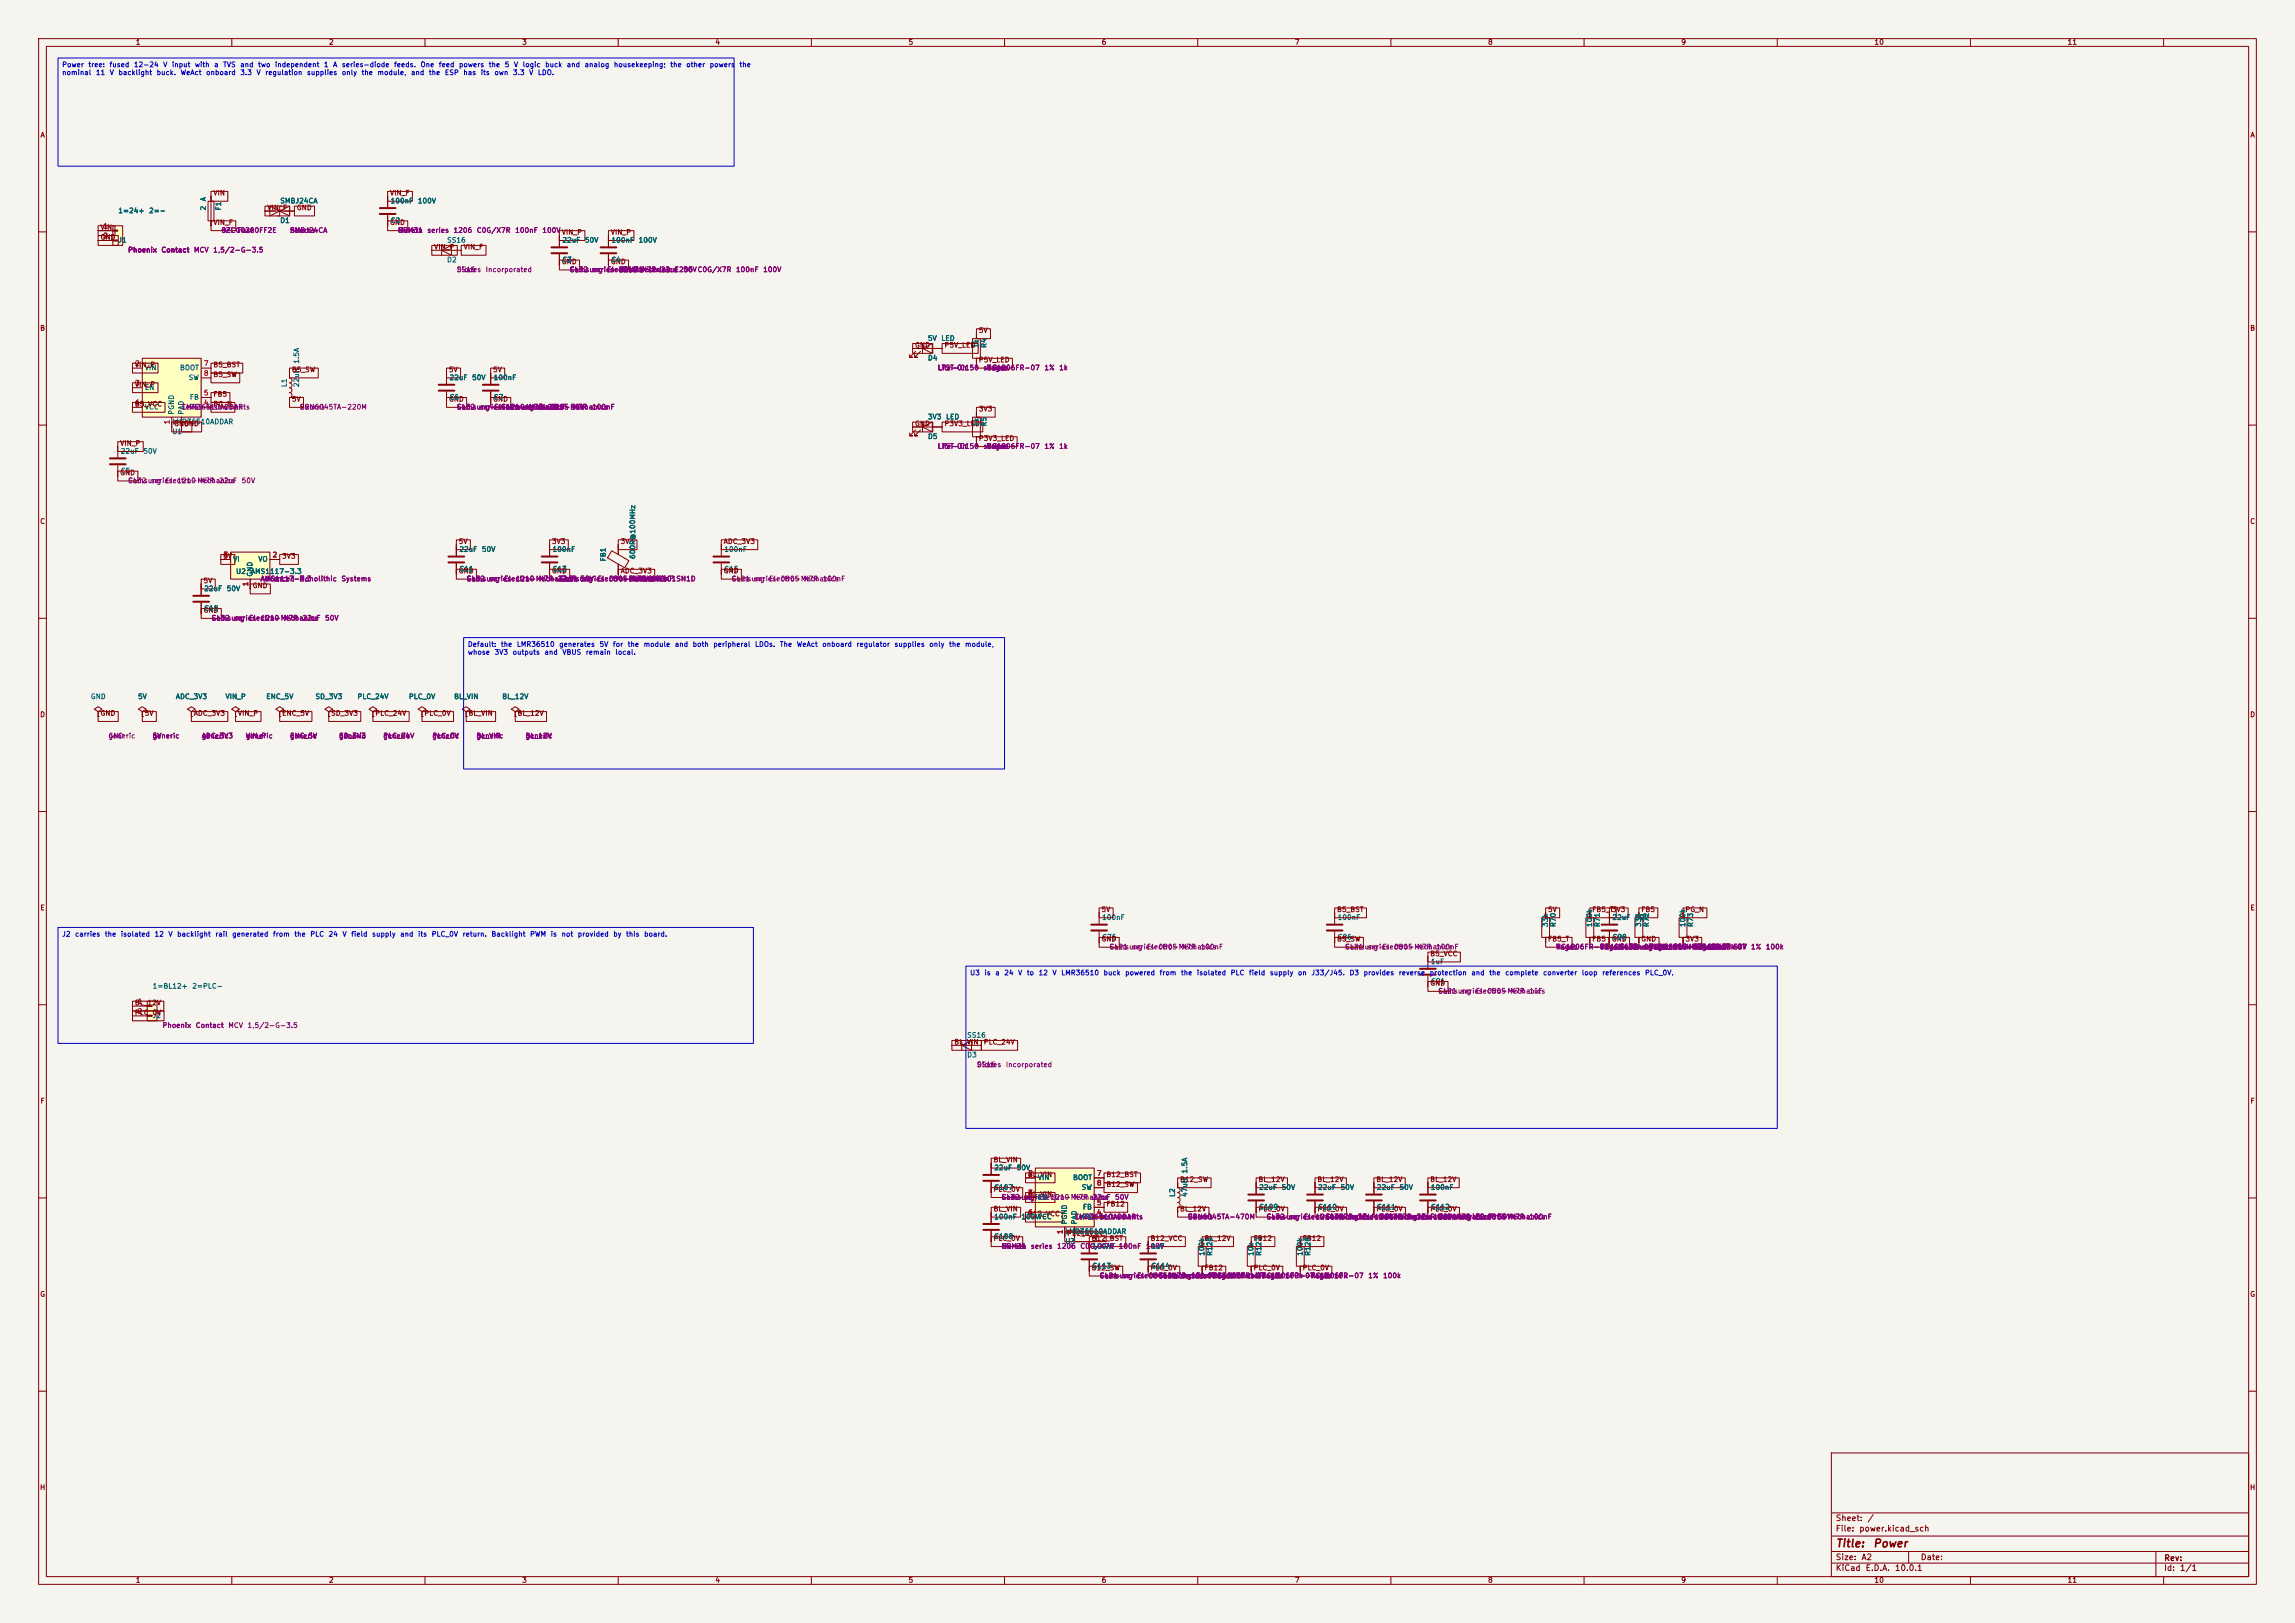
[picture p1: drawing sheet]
<svg xmlns="http://www.w3.org/2000/svg" width="594mm" height="420mm" viewBox="0 0 594 420" stroke-linecap="round" stroke-linejoin="round" font-family="sans-serif">
<defs><g id="words">
<g font-size="2" fill="#840000">
<text x="475" y="400.9">Title:</text>
<text x="484.7" y="400.9">Power</text>
</g>
<g font-size="1.5" fill="#840000">
<text x="475" y="394">Sheet:</text>
<text x="483.2" y="394">/</text>
<text x="475" y="396.7">File:</text>
<text x="481.1" y="396.7">power.kicad_sch</text>
<text x="475" y="406.9">KiCad</text>
<text x="475" y="404.1">Size:</text>
<text x="481.7" y="404.1">A2</text>
<text x="482.7" y="406.9">E.D.A.</text>
<text x="490.3" y="406.9">10.0.1</text>
<text x="497" y="404.1">Date:</text>
<text x="560" y="404.3">Rev:</text>
<text x="560" y="406.9">Id:</text>
<text x="564.1" y="406.9">1/1</text>
</g>
<g font-size="1.3" fill="#840000">
<text x="35" y="11.9">1</text>
<text x="85" y="11.9">2</text>
<text x="135" y="11.9">3</text>
<text x="185" y="11.9">4</text>
<text x="235" y="11.9">5</text>
<text x="285" y="11.9">6</text>
<text x="335" y="11.9">7</text>
<text x="385" y="11.9">8</text>
<text x="435" y="11.9">9</text>
<text x="485" y="11.9">10</text>
<text x="535" y="11.9">11</text>
<text x="10.3" y="35.9">A</text>
<text x="582.3" y="35.9">A</text>
<text x="55.1" y="50.9">VIN</text>
<text x="100.8" y="50.9">VIN_F</text>
<text x="25.9" y="59.8">VIN</text>
<text x="55.1" y="58.5">VIN_F</text>
<text x="69.1" y="54.7">VIN_F</text>
<text x="76.7" y="54.7">GND</text>
<text x="100.8" y="58.5">GND</text>
<text x="25.9" y="62.3">GND</text>
<text x="112.2" y="64.9">VIN_P</text>
<text x="119.9" y="64.9">VIN_F</text>
<text x="145.3" y="61.1">VIN_P</text>
<text x="158" y="61.1">VIN_P</text>
<text x="145.3" y="68.7">GND</text>
<text x="158" y="68.7">GND</text>
<text x="10.3" y="85.9">B</text>
<text x="253.2" y="86.5">5V</text>
<text x="582.3" y="85.9">B</text>
<text x="34.8" y="95.3">VIN_P</text>
<text x="55.1" y="95.3">B5_BST</text>
<text x="236.7" y="90.3">GND</text>
<text x="244.3" y="90.3">P5V_LED</text>
<text x="253.2" y="94.1">P5V_LED</text>
<text x="34.8" y="100.4">VIN_P</text>
<text x="55.1" y="97.9">B5_SW</text>
<text x="75.4" y="96.6">B5_SW</text>
<text x="116" y="96.6">5V</text>
<text x="127.5" y="96.6">5V</text>
<text x="34.8" y="105.5">B5_VCC</text>
<text x="55.1" y="105.5">PG_N</text>
<text x="55.1" y="103">FB5</text>
<text x="75.4" y="104.2">5V</text>
<text x="116" y="104.2">GND</text>
<text x="127.5" y="104.2">GND</text>
<text x="253.2" y="106.8">3V3</text>
<text x="44.9" y="110.6">GND</text>
<text x="47.5" y="110.6">GND</text>
<text x="236.7" y="110.6">GND</text>
<text x="244.3" y="110.6">P3V3_LED</text>
<text x="31" y="115.7">VIN_P</text>
<text x="253.2" y="114.4">P3V3_LED</text>
<text x="31" y="123.3">GND</text>
<text x="10.3" y="135.9">C</text>
<text x="582.3" y="135.9">C</text>
<text x="118.6" y="141.1">5V</text>
<text x="142.7" y="141.1">3V3</text>
<text x="160.5" y="141.1">3V3</text>
<text x="187.2" y="141.1">ADC_3V3</text>
<text x="57.6" y="144.9">5V</text>
<text x="72.9" y="144.9">3V3</text>
<text x="118.6" y="148.7">GND</text>
<text x="142.7" y="148.7">GND</text>
<text x="160.5" y="148.7">ADC_3V3</text>
<text x="187.2" y="148.7">GND</text>
<text x="52.5" y="151.2">5V</text>
<text x="65.2" y="152.5">GND</text>
<text x="52.5" y="158.8">GND</text>
<text x="10.3" y="185.9">D</text>
<text x="25.9" y="185.5">GND</text>
<text x="37.3" y="185.5">5V</text>
<text x="50" y="185.5">ADC_3V3</text>
<text x="61.4" y="185.5">VIN_P</text>
<text x="72.9" y="185.5">ENC_5V</text>
<text x="85.6" y="185.5">SD_3V3</text>
<text x="97" y="185.5">PLC_24V</text>
<text x="109.7" y="185.5">PLC_0V</text>
<text x="121.1" y="185.5">BL_VIN</text>
<text x="133.8" y="185.5">BL_12V</text>
<text x="582.3" y="185.9">D</text>
<text x="10.3" y="235.9">E</text>
<text x="285" y="236.3">5V</text>
<text x="345.9" y="236.3">B5_BST</text>
<text x="400.5" y="236.3">5V</text>
<text x="412" y="236.3">FB5_T</text>
<text x="417" y="236.3">3V3</text>
<text x="424.7" y="236.3">FB5</text>
<text x="436.1" y="236.3">PG_N</text>
<text x="582.3" y="235.9">E</text>
<text x="285" y="243.9">GND</text>
<text x="345.9" y="243.9">B5_SW</text>
<text x="400.5" y="243.9">FB5_T</text>
<text x="412" y="243.9">FB5</text>
<text x="417" y="243.9">GND</text>
<text x="424.7" y="243.9">GND</text>
<text x="436.1" y="243.9">3V3</text>
<text x="370" y="247.7">B5_VCC</text>
<text x="370" y="255.4">GND</text>
<text x="34.8" y="263">PLC_0V</text>
<text x="34.8" y="260.4">BL_12V</text>
<text x="246.9" y="270.6">BL_VIN</text>
<text x="254.5" y="270.6">PLC_24V</text>
<text x="10.3" y="285.9">F</text>
<text x="582.3" y="285.9">F</text>
<text x="257" y="301.1">BL_VIN</text>
<text x="265.9" y="304.9">BL_VIN</text>
<text x="286.2" y="304.9">B12_BST</text>
<text x="257" y="308.7">PLC_0V</text>
<text x="265.9" y="310">BL_VIN</text>
<text x="286.2" y="307.4">B12_SW</text>
<text x="305.3" y="306.2">B12_SW</text>
<text x="325.6" y="306.2">BL_12V</text>
<text x="340.8" y="306.2">BL_12V</text>
<text x="356.1" y="306.2">BL_12V</text>
<text x="370" y="306.2">BL_12V</text>
<text x="257" y="313.8">BL_VIN</text>
<text x="265.9" y="315.1">B12_VCC</text>
<text x="286.2" y="312.5">FB12</text>
<text x="305.3" y="313.8">BL_12V</text>
<text x="325.6" y="313.8">PLC_0V</text>
<text x="340.8" y="313.8">PLC_0V</text>
<text x="356.1" y="313.8">PLC_0V</text>
<text x="370" y="313.8">PLC_0V</text>
<text x="257" y="321.4">PLC_0V</text>
<text x="276.1" y="320.1">PLC_0V</text>
<text x="282.4" y="321.4">B12_BST</text>
<text x="297.7" y="321.4">B12_VCC</text>
<text x="311.6" y="321.4">BL_12V</text>
<text x="324.3" y="321.4">FB12</text>
<text x="337" y="321.4">FB12</text>
<text x="282.4" y="329">B12_SW</text>
<text x="297.7" y="329">PLC_0V</text>
<text x="311.6" y="329">FB12</text>
<text x="324.3" y="329">PLC_0V</text>
<text x="337" y="329">PLC_0V</text>
<text x="10.3" y="335.9">G</text>
<text x="582.3" y="335.9">G</text>
<text x="10.2" y="385.9">H</text>
<text x="582.2" y="385.9">H</text>
<text x="35" y="409.9">1</text>
<text x="85" y="409.9">2</text>
<text x="135" y="409.9">3</text>
<text x="185" y="409.9">4</text>
<text x="235" y="409.9">5</text>
<text x="285" y="409.9">6</text>
<text x="335" y="409.9">7</text>
<text x="385" y="409.9">8</text>
<text x="435" y="409.9">9</text>
<text x="485" y="409.9">10</text>
<text x="535" y="409.9">11</text>
</g>
<g font-size="1.3" fill="#0000c2">
<text x="16" y="17.7">Power</text>
<text x="22.7" y="17.7">tree:</text>
<text x="28.2" y="17.7">fused</text>
<text x="34.5" y="17.7">12-24</text>
<text x="42.1" y="17.7">V</text>
<text x="44.4" y="17.7">input</text>
<text x="50.3" y="17.7">with</text>
<text x="55.3" y="17.7">a</text>
<text x="57.6" y="17.7">TVS</text>
<text x="62" y="17.7">and</text>
<text x="66.7" y="17.7">two</text>
<text x="71" y="17.7">independent</text>
<text x="83.7" y="17.7">1</text>
<text x="86.1" y="17.7">A</text>
<text x="88.3" y="17.7">series-diode</text>
<text x="101.9" y="17.7">feeds.</text>
<text x="108.7" y="17.7">One</text>
<text x="113.4" y="17.7">feed</text>
<text x="118.7" y="17.7">powers</text>
<text x="126.4" y="17.7">the</text>
<text x="130.5" y="17.7">5</text>
<text x="132.9" y="17.7">V</text>
<text x="135.1" y="17.7">logic</text>
<text x="141" y="17.7">buck</text>
<text x="146.6" y="17.7">and</text>
<text x="151.2" y="17.7">analog</text>
<text x="158.8" y="17.7">housekeeping;</text>
<text x="173.4" y="17.7">the</text>
<text x="177.5" y="17.7">other</text>
<text x="183.6" y="17.7">powers</text>
<text x="191.3" y="17.7">the</text>
<text x="16" y="19.7">nominal</text>
<text x="24.7" y="19.7">11</text>
<text x="28.3" y="19.7">V</text>
<text x="30.5" y="19.7">backlight</text>
<text x="40.4" y="19.7">buck.</text>
<text x="46.6" y="19.7">WeAct</text>
<text x="53.2" y="19.7">onboard</text>
<text x="62.1" y="19.7">3.3</text>
<text x="66.3" y="19.7">V</text>
<text x="68.5" y="19.7">regulation</text>
<text x="79.3" y="19.7">supplies</text>
<text x="88.3" y="19.7">only</text>
<text x="93.4" y="19.7">the</text>
<text x="97.6" y="19.7">module,</text>
<text x="106.2" y="19.7">and</text>
<text x="110.9" y="19.7">the</text>
<text x="115" y="19.7">ESP</text>
<text x="119.8" y="19.7">has</text>
<text x="124.3" y="19.7">its</text>
<text x="127.8" y="19.7">own</text>
<text x="132.6" y="19.7">3.3</text>
<text x="136.8" y="19.7">V</text>
<text x="139.1" y="19.7">LDO.</text>
<text x="121" y="167.7">Default:</text>
<text x="129.5" y="167.7">the</text>
<text x="133.6" y="167.7">LMR36510</text>
<text x="144.6" y="167.7">generates</text>
<text x="155" y="167.7">5V</text>
<text x="158.5" y="167.7">for</text>
<text x="162.3" y="167.7">the</text>
<text x="166.5" y="167.7">module</text>
<text x="174.5" y="167.7">and</text>
<text x="179.1" y="167.7">both</text>
<text x="184.5" y="167.7">peripheral</text>
<text x="195.3" y="167.7">LDOs.</text>
<text x="201.7" y="167.7">The</text>
<text x="206.1" y="167.7">WeAct</text>
<text x="212.7" y="167.7">onboard</text>
<text x="221.5" y="167.7">regulator</text>
<text x="231.4" y="167.7">supplies</text>
<text x="240.4" y="167.7">only</text>
<text x="245.5" y="167.7">the</text>
<text x="249.6" y="167.7">module,</text>
<text x="121" y="169.7">whose</text>
<text x="127.9" y="169.7">3V3</text>
<text x="132.5" y="169.7">outputs</text>
<text x="140.8" y="169.7">and</text>
<text x="145.4" y="169.7">VBUS</text>
<text x="151.5" y="169.7">remain</text>
<text x="159.1" y="169.7">local.</text>
<text x="16" y="242.7">J2</text>
<text x="19.3" y="242.7">carries</text>
<text x="27" y="242.7">the</text>
<text x="31.1" y="242.7">isolated</text>
<text x="39.9" y="242.7">12</text>
<text x="43.5" y="242.7">V</text>
<text x="45.7" y="242.7">backlight</text>
<text x="55.6" y="242.7">rail</text>
<text x="60" y="242.7">generated</text>
<text x="70.5" y="242.7">from</text>
<text x="76" y="242.7">the</text>
<text x="80.2" y="242.7">PLC</text>
<text x="84.9" y="242.7">24</text>
<text x="88.5" y="242.7">V</text>
<text x="90.8" y="242.7">field</text>
<text x="96.2" y="242.7">supply</text>
<text x="103.4" y="242.7">and</text>
<text x="108.1" y="242.7">its</text>
<text x="111.6" y="242.7">PLC_0V</text>
<text x="119.6" y="242.7">return.</text>
<text x="127.1" y="242.7">Backlight</text>
<text x="137.1" y="242.7">PWM</text>
<text x="142.4" y="242.7">is</text>
<text x="145.2" y="242.7">not</text>
<text x="149.4" y="242.7">provided</text>
<text x="158.6" y="242.7">by</text>
<text x="161.9" y="242.7">this</text>
<text x="166.6" y="242.7">board.</text>
<text x="251" y="252.7">U3</text>
<text x="254.7" y="252.7">is</text>
<text x="257.5" y="252.7">a</text>
<text x="259.8" y="252.7">24</text>
<text x="263.4" y="252.7">V</text>
<text x="265.6" y="252.7">to</text>
<text x="268.7" y="252.7">12</text>
<text x="272.3" y="252.7">V</text>
<text x="274.5" y="252.7">LMR36510</text>
<text x="285.5" y="252.7">buck</text>
<text x="291.1" y="252.7">powered</text>
<text x="300" y="252.7">from</text>
<text x="305.5" y="252.7">the</text>
<text x="309.7" y="252.7">isolated</text>
<text x="318.4" y="252.7">PLC</text>
<text x="323.1" y="252.7">field</text>
<text x="328.5" y="252.7">supply</text>
<text x="335.8" y="252.7">on</text>
<text x="339.3" y="252.7">J33/J45.</text>
<text x="349.2" y="252.7">D3</text>
<text x="352.8" y="252.7">provides</text>
<text x="361.9" y="252.7">reverse</text>
<text x="369.9" y="252.7">protection</text>
<text x="380.7" y="252.7">and</text>
<text x="385.3" y="252.7">the</text>
<text x="389.4" y="252.7">complete</text>
<text x="399.3" y="252.7">converter</text>
<text x="409.3" y="252.7">loop</text>
<text x="414.5" y="252.7">references</text>
<text x="425.6" y="252.7">PLC_0V.</text>
</g>
<g font-size="1.3" fill="#006464">
<text x="53.6" y="52.2" transform="rotate(-90 53.6 52.2)">A</text>
<text x="72.4" y="52.9">SMBJ24CA</text>
<text x="101" y="52.9">100nF</text>
<text x="108" y="52.9">100V</text>
<text x="30.5" y="55.5">1=24+</text>
<text x="38.4" y="55.5">2=-</text>
<text x="53.6" y="54.6" transform="rotate(-90 53.6 54.6)">2</text>
<text x="57.5" y="54.6" transform="rotate(-90 57.5 54.6)">F1</text>
<text x="72.4" y="58">D1</text>
<text x="101" y="58">C2</text>
<text x="30.5" y="63.1">J1</text>
<text x="115.6" y="63.1">SS16</text>
<text x="145.4" y="63.1">22uF</text>
<text x="151.3" y="63.1">50V</text>
<text x="158.1" y="63.1">100nF</text>
<text x="165.2" y="63.1">100V</text>
<text x="115.6" y="68.2">D2</text>
<text x="145.4" y="68.2">C3</text>
<text x="158.1" y="68.2">C4</text>
<text x="240" y="88.5">5V</text>
<text x="243.5" y="88.5">LED</text>
<text x="77.7" y="94.3" transform="rotate(-90 77.7 94.3)">1.5A</text>
<text x="240" y="93.6">D4</text>
<text x="253.6" y="90.2" transform="rotate(-90 253.6 90.2)">1k</text>
<text x="255.6" y="90.2" transform="rotate(-90 255.6 90.2)">R4</text>
<text x="37.3" y="96.1">VIN</text>
<text x="37.3" y="101.2">EN</text>
<text x="46.5" y="96.1">BOOT</text>
<text x="48.7" y="98.7">SW</text>
<text x="74.5" y="100.3" transform="rotate(-90 74.5 100.3)">L1</text>
<text x="77.7" y="100.3" transform="rotate(-90 77.7 100.3)">22uH</text>
<text x="116.2" y="98.7">22uF</text>
<text x="122" y="98.7">50V</text>
<text x="127.6" y="98.7">100nF</text>
<text x="37.3" y="106.3">VCC</text>
<text x="45.3" y="107.4" transform="rotate(-90 45.3 107.4)">PGND</text>
<text x="47.9" y="107.4" transform="rotate(-90 47.9 107.4)">PAD</text>
<text x="48.8" y="106.3">PG</text>
<text x="49" y="103.7">FB</text>
<text x="116.2" y="103.7">C6</text>
<text x="127.6" y="103.7">C7</text>
<text x="44.5" y="112.6">U1</text>
<text x="44.5" y="110.1">LMR36510ADDAR</text>
<text x="240" y="113.9">D5</text>
<text x="240" y="108.8">3V3</text>
<text x="244.7" y="108.8">LED</text>
<text x="253.6" y="110.5" transform="rotate(-90 253.6 110.5)">1k</text>
<text x="255.6" y="110.5" transform="rotate(-90 255.6 110.5)">R5</text>
<text x="31.1" y="117.7">22uF</text>
<text x="37" y="117.7">50V</text>
<text x="31.1" y="122.8">C5</text>
<text x="118.8" y="143.1">22uF</text>
<text x="124.6" y="143.1">50V</text>
<text x="142.9" y="143.1">100nF</text>
<text x="187.3" y="143.1">100nF</text>
<text x="60.2" y="145.6">VI</text>
<text x="61" y="148.8">U2</text>
<text x="64.8" y="148.8">AMS1117-3.3</text>
<text x="65.6" y="149.4" transform="rotate(-90 65.6 149.4)">GND</text>
<text x="66.7" y="145.6">VO</text>
<text x="118.8" y="148.2">C11</text>
<text x="142.9" y="148.2">C13</text>
<text x="157.1" y="145.4" transform="rotate(-90 157.1 145.4)">FB1</text>
<text x="164.7" y="144.8" transform="rotate(-90 164.7 144.8)">600R@100MHz</text>
<text x="187.3" y="148.2">C15</text>
<text x="52.7" y="153.3">22uF</text>
<text x="58.5" y="153.3">50V</text>
<text x="52.7" y="158.3">C10</text>
<text x="23.4" y="181.2">GND</text>
<text x="35.6" y="181.2">5V</text>
<text x="45.4" y="181.2">ADC_3V3</text>
<text x="58.2" y="181.2">VIN_P</text>
<text x="68.8" y="181.2">ENC_5V</text>
<text x="81.5" y="181.2">SD_3V3</text>
<text x="92.4" y="181.2">PLC_24V</text>
<text x="105.7" y="181.2">PLC_0V</text>
<text x="117.4" y="181.2">BL_VIN</text>
<text x="129.9" y="181.2">BL_12V</text>
<text x="285.1" y="238.4">100nF</text>
<text x="346.1" y="238.4">100nF</text>
<text x="417.2" y="238.4">22uF</text>
<text x="423" y="238.4">50V</text>
<text x="285.1" y="243.4">C76</text>
<text x="346.1" y="243.4">C86</text>
<text x="400.9" y="240" transform="rotate(-90 400.9 240)">33k</text>
<text x="402.9" y="240" transform="rotate(-90 402.9 240)">R70</text>
<text x="412.3" y="240" transform="rotate(-90 412.3 240)">100k</text>
<text x="414.4" y="240" transform="rotate(-90 414.4 240)">R71</text>
<text x="417.2" y="243.4">C90</text>
<text x="425" y="240" transform="rotate(-90 425 240)">33k</text>
<text x="427.1" y="240" transform="rotate(-90 427.1 240)">R72</text>
<text x="436.5" y="240" transform="rotate(-90 436.5 240)">100k</text>
<text x="438.5" y="240" transform="rotate(-90 438.5 240)">R73</text>
<text x="370.2" y="249.8">1uF</text>
<text x="39.4" y="256.1">1=BL12+</text>
<text x="49.6" y="256.1">2=PLC-</text>
<text x="370.2" y="254.9">C91</text>
<text x="39.4" y="263.8">J2</text>
<text x="250.2" y="268.8">SS16</text>
<text x="250.2" y="273.9">D3</text>
<text x="257.2" y="303.1">22uF</text>
<text x="263" y="303.1">50V</text>
<text x="268.5" y="305.7">VIN</text>
<text x="277.6" y="305.7">BOOT</text>
<text x="307.6" y="303.8" transform="rotate(-90 307.6 303.8)">1.5A</text>
<text x="257.2" y="308.2">C107</text>
<text x="268.5" y="310.7">EN 1210</text>
<text x="279.8" y="308.2">SW</text>
<text x="304.4" y="309.9" transform="rotate(-90 304.4 309.9)">L2</text>
<text x="307.6" y="309.9" transform="rotate(-90 307.6 309.9)">47uH</text>
<text x="325.8" y="308.2">22uF</text>
<text x="331.6" y="308.2">50V</text>
<text x="341" y="308.2">22uF</text>
<text x="346.8" y="308.2">50V</text>
<text x="356.2" y="308.2">22uF</text>
<text x="362.1" y="308.2">50V</text>
<text x="370.2" y="308.2">100nF</text>
<text x="257.2" y="315.8">100nF</text>
<text x="264.2" y="315.8">100V</text>
<text x="268.5" y="315.8">VCC</text>
<text x="276.5" y="317" transform="rotate(-90 276.5 317)">PGND</text>
<text x="279" y="317" transform="rotate(-90 279 317)">PAD</text>
<text x="280" y="315.8">PG</text>
<text x="280.1" y="313.3">FB</text>
<text x="325.8" y="313.3">C109</text>
<text x="341" y="313.3">C110</text>
<text x="356.2" y="313.3">C111</text>
<text x="370.2" y="313.3">C112</text>
<text x="257.2" y="320.9">C108</text>
<text x="275.6" y="322.2">U3</text>
<text x="275.6" y="319.6">LMR36510ADDAR</text>
<text x="282.6" y="323.4">100nF 100nF</text>
<text x="297.8" y="323.4">1uF</text>
<text x="282.6" y="328.5">C113</text>
<text x="297.8" y="328.5">C114</text>
<text x="312" y="325.1" transform="rotate(-90 312 325.1)">100k</text>
<text x="314" y="325.1" transform="rotate(-90 314 325.1)">R126</text>
<text x="324.7" y="325.1" transform="rotate(-90 324.7 325.1)">10k</text>
<text x="326.7" y="325.1" transform="rotate(-90 326.7 325.1)">R127</text>
<text x="337.4" y="325.1" transform="rotate(-90 337.4 325.1)">100k</text>
<text x="339.4" y="325.1" transform="rotate(-90 339.4 325.1)">R128</text>
</g>
<g font-size="1.3" fill="#a90000">
<text x="26.6" y="59.4">1</text>
<text x="26.6" y="62">2</text>
<text x="34.9" y="95">2</text>
<text x="52.6" y="95">7</text>
<text x="34.9" y="100.1">3</text>
<text x="52.6" y="97.5">8</text>
<text x="34.9" y="105.2">6</text>
<text x="52.6" y="105.2">4</text>
<text x="52.6" y="102.6">5</text>
<text x="44.2" y="109.9" transform="rotate(-90 44.2 109.9)">1</text>
<text x="46.7" y="109.9" transform="rotate(-90 46.7 109.9)">9</text>
<text x="57.7" y="144.5">3</text>
<text x="70.4" y="144.5">2</text>
<text x="64.5" y="151.8" transform="rotate(-90 64.5 151.8)">1</text>
<text x="35.5" y="260.1">1</text>
<text x="35.5" y="262.6">2</text>
<text x="266" y="304.5">2</text>
<text x="283.8" y="304.5">7</text>
<text x="266" y="309.6">3</text>
<text x="283.8" y="307.1">8</text>
<text x="266" y="314.7">6</text>
<text x="283.8" y="314.7">4</text>
<text x="283.8" y="312.2">5</text>
<text x="275.3" y="319.5" transform="rotate(-90 275.3 319.5)">1</text>
<text x="277.9" y="319.5" transform="rotate(-90 277.9 319.5)">9</text>
</g>
<g font-size="1.3" fill="#840084">
<text x="33" y="65.6">Phoenix</text>
<text x="41.6" y="65.6">Contact</text>
<text x="50.1" y="65.6">MCV</text>
<text x="55" y="65.6">1,5/2-G-3.5</text>
<text x="57.2" y="60.6">0ZCG0200FF2E</text>
<text x="57.2" y="60.6">Bel</text>
<text x="61.4" y="60.6">Fuse</text>
<text x="74.9" y="60.6">SMBJ24CA</text>
<text x="74.9" y="60.6">Bourns</text>
<text x="102.9" y="60.6">Murata</text>
<text x="102.9" y="60.6">GRM31</text>
<text x="110.5" y="60.6">series</text>
<text x="117.3" y="60.6">1206</text>
<text x="123.3" y="60.6">C0G/X7R</text>
<text x="133.2" y="60.6">100nF</text>
<text x="140.2" y="60.6">100V</text>
<text x="118.1" y="70.7">SS16</text>
<text x="118.1" y="70.7">Diodes</text>
<text x="125.6" y="70.7">Incorporated</text>
<text x="147.3" y="70.7">CL32</text>
<text x="147.3" y="70.7">Samsung</text>
<text x="153.2" y="70.7">series</text>
<text x="157" y="70.7">Electro-Mechanics</text>
<text x="160" y="70.7">1210</text>
<text x="160" y="70.7">Murata</text>
<text x="160" y="70.7">GRM31</text>
<text x="166" y="70.7">X7R</text>
<text x="167.6" y="70.7">series</text>
<text x="170.9" y="70.7">22uF</text>
<text x="174.4" y="70.7">1206</text>
<text x="176.7" y="70.7">50VC0G/X7R</text>
<text x="190.4" y="70.7">100nF</text>
<text x="197.4" y="70.7">100V</text>
<text x="242.6" y="96.1">LTST-C150</text>
<text x="242.6" y="96.1">Lite-On</text>
<text x="254.4" y="96.1">series</text>
<text x="255.3" y="96.1">RC1206FR-07</text>
<text x="255.3" y="96.1">Yageo</text>
<text x="270.2" y="96.1">1%</text>
<text x="274" y="96.1">1k</text>
<text x="47" y="106.3">Texas</text>
<text x="47" y="106.3">LMR36510ADDAR</text>
<text x="53.4" y="106.3">Instruments</text>
<text x="77.5" y="106.3">SRN6045TA-220M</text>
<text x="77.5" y="106.3">Bourns</text>
<text x="118.1" y="106.3">CL32</text>
<text x="118.1" y="106.3">Samsung</text>
<text x="124" y="106.3">seriesSamsung</text>
<text x="127.8" y="106.3">Electro-Mechanics</text>
<text x="129.5" y="106.3">CL21</text>
<text x="130.8" y="106.3">1210series 22uF</text>
<text x="136.8" y="106.3">X7R</text>
<text x="139.2" y="106.3">Electro-Mechanics</text>
<text x="142.2" y="106.3">0805 50V</text>
<text x="148.2" y="106.3">X7R</text>
<text x="153.1" y="106.3">100nF</text>
<text x="242.6" y="116.4">LTST-C150</text>
<text x="242.6" y="116.4">Lite-On</text>
<text x="254.4" y="116.4">series</text>
<text x="255.3" y="116.4">RC1206FR-07</text>
<text x="255.3" y="116.4">Yageo</text>
<text x="270.2" y="116.4">1%</text>
<text x="274" y="116.4">1k</text>
<text x="33" y="125.3">CL32</text>
<text x="33" y="125.3">Samsung</text>
<text x="38.9" y="125.3">series</text>
<text x="42.7" y="125.3">Electro-Mechanics</text>
<text x="45.7" y="125.3">1210</text>
<text x="51.7" y="125.3">X7R</text>
<text x="56.6" y="125.3">22uF</text>
<text x="62.4" y="125.3">50V</text>
<text x="67.3" y="150.7">AMS1117-3.3</text>
<text x="67.3" y="150.7">Advanced</text>
<text x="77.3" y="150.7">Monolithic</text>
<text x="88.2" y="150.7">Systems</text>
<text x="120.7" y="150.7">CL32</text>
<text x="120.7" y="150.7">Samsung</text>
<text x="126.5" y="150.7">series</text>
<text x="130.4" y="150.7">Electro-Mechanics</text>
<text x="133.3" y="150.7">1210</text>
<text x="139.4" y="150.7">X7R</text>
<text x="144.2" y="150.7">22uF</text>
<text x="144.8" y="150.7">Samsung</text>
<text x="144.8" y="150.7">CL21 50V Electro-Mechanics</text>
<text x="150.7" y="150.7">series</text>
<text x="157.5" y="150.7">0805BLM18KG601SN1D</text>
<text x="157.5" y="150.7">0805Murata</text>
<text x="162.6" y="150.7">BLM18KG601SN1D</text>
<text x="162.6" y="150.7">Murata</text>
<text x="163.5" y="150.7">X7R</text>
<text x="168.3" y="150.7">100nF</text>
<text x="189.2" y="150.7">Samsung</text>
<text x="189.2" y="150.7">CL21</text>
<text x="195.1" y="150.7">series</text>
<text x="198.9" y="150.7">Electro-Mechanics</text>
<text x="201.9" y="150.7">0805</text>
<text x="207.9" y="150.7">X7R</text>
<text x="212.8" y="150.7">100nF</text>
<text x="54.6" y="160.9">CL32</text>
<text x="54.6" y="160.9">Samsung</text>
<text x="60.5" y="160.9">series</text>
<text x="64.3" y="160.9">Electro-Mechanics</text>
<text x="67.3" y="160.9">1210</text>
<text x="73.3" y="160.9">X7R</text>
<text x="78.2" y="160.9">22uF</text>
<text x="84" y="160.9">50V</text>
<text x="27.9" y="191.4">GND</text>
<text x="27.9" y="191.4">generic</text>
<text x="39.4" y="191.4">5V</text>
<text x="39.4" y="191.4">generic</text>
<text x="52.1" y="191.4">ADC_3V3</text>
<text x="52.1" y="191.4">generic</text>
<text x="63.5" y="191.4">VIN_P</text>
<text x="63.5" y="191.4">generic</text>
<text x="74.9" y="191.4">ENC_5V</text>
<text x="74.9" y="191.4">generic</text>
<text x="87.6" y="191.4">SD_3V3</text>
<text x="87.6" y="191.4">generic</text>
<text x="99.1" y="191.4">PLC_24V</text>
<text x="99.1" y="191.4">generic</text>
<text x="111.8" y="191.4">PLC_0V</text>
<text x="111.8" y="191.4">generic</text>
<text x="123.2" y="191.4">BL_VIN</text>
<text x="123.2" y="191.4">generic</text>
<text x="135.9" y="191.4">BL_12V</text>
<text x="135.9" y="191.4">generic</text>
<text x="287" y="246">Samsung</text>
<text x="287" y="246">CL21</text>
<text x="292.9" y="246">series</text>
<text x="296.7" y="246">Electro-Mechanics</text>
<text x="299.7" y="246">0805</text>
<text x="305.7" y="246">X7R</text>
<text x="310.6" y="246">100nF</text>
<text x="348" y="246">Samsung</text>
<text x="348" y="246">CL21</text>
<text x="353.9" y="246">series</text>
<text x="357.7" y="246">Electro-Mechanics</text>
<text x="360.7" y="246">0805</text>
<text x="366.7" y="246">X7R</text>
<text x="371.5" y="246">100nF</text>
<text x="402.6" y="246">RC1206FR-07</text>
<text x="402.6" y="246">Yageo</text>
<text x="414" y="246">RC1206FR-07 Electro-Mechanics</text>
<text x="414" y="246">Yageo</text>
<text x="417.5" y="246">1%</text>
<text x="419.1" y="246">CL32</text>
<text x="419.1" y="246">Samsung</text>
<text x="421.3" y="246">33kseries</text>
<text x="426.7" y="246">RC1206FR-07</text>
<text x="426.7" y="246">Yageo100kX7R1%</text>
<text x="428.9" y="246">1%1210</text>
<text x="438.2" y="246">RC1206FR-07</text>
<text x="438.2" y="246">Yageo</text>
<text x="442.7" y="246">22uF</text>
<text x="445.5" y="246">33k</text>
<text x="448.5" y="246">50V 1%</text>
<text x="456.9" y="246">100k</text>
<text x="372.1" y="257.4">Samsung</text>
<text x="372.1" y="257.4">CL21</text>
<text x="378" y="257.4">series</text>
<text x="381.8" y="257.4">Electro-Mechanics</text>
<text x="384.8" y="257.4">0805</text>
<text x="390.8" y="257.4">X7R</text>
<text x="395.7" y="257.4">1uF</text>
<text x="41.9" y="266.3">Phoenix</text>
<text x="50.5" y="266.3">Contact</text>
<text x="59" y="266.3">MCV</text>
<text x="63.9" y="266.3">1,5/2-G-3.5</text>
<text x="252.7" y="276.5">SS16</text>
<text x="252.7" y="276.5">Diodes</text>
<text x="260.2" y="276.5">Incorporated</text>
<text x="259.1" y="310.7">CL32</text>
<text x="259.1" y="310.7">Samsung</text>
<text x="265" y="310.7">series</text>
<text x="268.8" y="310.7">Electro-Mechanics</text>
<text x="277.8" y="310.7">X7R</text>
<text x="282.6" y="310.7">22uF</text>
<text x="288.5" y="310.7">50V</text>
<text x="278.1" y="315.8">Texas</text>
<text x="278.1" y="315.8">LMR36510ADDAR</text>
<text x="284.6" y="315.8">Instruments</text>
<text x="307.3" y="315.8">SRN6045TA-470M</text>
<text x="307.3" y="315.8">Bourns</text>
<text x="327.7" y="315.8">CL32</text>
<text x="327.7" y="315.8">Samsung</text>
<text x="333.6" y="315.8">series</text>
<text x="337.4" y="315.8">Electro-Mechanics1210</text>
<text x="340.4" y="315.8">1210</text>
<text x="342.9" y="315.8">CL32</text>
<text x="342.9" y="315.8">Samsung22uF</text>
<text x="346.4" y="315.8">X7R</text>
<text x="348.8" y="315.8">series</text>
<text x="352.6" y="315.8">Electro-Mechanics1210</text>
<text x="357" y="315.8">50V X7R</text>
<text x="358.1" y="315.8">CL32</text>
<text x="358.1" y="315.8">Samsung22uF Samsung 22uF</text>
<text x="364" y="315.8">series</text>
<text x="367.8" y="315.8">Electro-Mechanics</text>
<text x="372.1" y="315.8">CL21X7R</text>
<text x="372.3" y="315.8">50V</text>
<text x="378" y="315.8">series</text>
<text x="381.8" y="315.8">Electro-Mechanics</text>
<text x="384.8" y="315.8">0805</text>
<text x="387.5" y="315.8">50VX7R</text>
<text x="395.7" y="315.8">100nF</text>
<text x="259.1" y="323.4">Murata</text>
<text x="259.1" y="323.4">GRM31</text>
<text x="266.7" y="323.4">series</text>
<text x="273.5" y="323.4">1206</text>
<text x="279.5" y="323.4">C0G/X7R</text>
<text x="296.5" y="323.4">100V</text>
<text x="284.5" y="331.1">Samsung</text>
<text x="284.5" y="331.1">CL21</text>
<text x="290.4" y="331.1">series</text>
<text x="294.2" y="331.1">Electro-Mechanics0805</text>
<text x="297.2" y="331.1">0805</text>
<text x="299.7" y="331.1">Samsung100nFRC1206FR-07</text>
<text x="299.7" y="331.1">CL21</text>
<text x="303.2" y="331.1">X7R</text>
<text x="305.6" y="331.1">series</text>
<text x="309.4" y="331.1">Electro-Mechanics</text>
<text x="313.7" y="331.1">Yageo</text>
<text x="318.4" y="331.1">X7R</text>
<text x="323.3" y="331.1">1uFRC1206FR-07</text>
<text x="323.3" y="331.1">1uFYageo100k</text>
<text x="326.4" y="331.1">RC1206FR-07</text>
<text x="326.4" y="331.1">Yageo100k</text>
<text x="328.6" y="331.1">1%</text>
<text x="339.1" y="331.1">RC1206FR-07</text>
<text x="339.1" y="331.1">Yageo10k</text>
<text x="341.3" y="331.1">1%</text>
<text x="354" y="331.1">1%</text>
<text x="357.8" y="331.1">100k</text>
</g>
</g></defs>
<path d="M0 0h594v420h-594z" fill="#f5f4ef" stroke="#f5f4ef" stroke-width=".26"/>
<g fill="none" stroke="#840000" stroke-width=".26">
<path d="M10 10h574v400h-574zM12 12h570v396h-570zM60 10v2M110 10v2M160 10v2M210 10v2M260 10v2M310 10v2M360 10v2M410 10v2M460 10v2M510 10v2"/>
<path d="M560 10v2M10 60h2M582 60h2M10 110h2M582 110h2M10 160h2M582 160h2M49.5 184.2l1-.7-1-.6-1 .6 1 .7v1.2M49.5 185.4h.1M10 210h2M582 210h2M10 260h2"/>
<path d="M582 260h2M10 310h2M256.5 301v2.8M256.5 305.8v2.8M355.6 306.1v2.8M355.6 310.9v2.8M582 310h2M10 360h2M474 376h108v32h-108zM582 360h2M474 397.5h108M474 391.5h108"/>
<path d="M60 408v2M110 408v2M160 408v2M210 408v2M260 408v2M310 408v2M360 408v2M410 408v2M460 408v2M474 404.5h108M474 401.5h108M494 401.5v3"/>
<path d="M510 408v2M558 401.5v6.5M560 408v2"/>
</g>
<path d="M254.5 304h4.1M254.5 305.6h4.1M353.6 309.1h4M353.6 310.6h4" fill="none" stroke="#840000" stroke-width=".51"/>
<path d="M268 302.3h15.2v15.2h-15.2z" fill="#ffffc2"/>
<g fill="none" stroke="#840000" stroke-width=".26">
<path d="M52.1 151.1v2.8M52.1 156v2.8M109.2 184.2l1-.7-1-.6-1 .6 1 .7v1.2M109.2 185.4h.1M256.5 313.7v2.8M256.5 318.5v2.8M265.4 304.8h2.6M265.4 309.9h2.6M265.4 315h2.6M268 302.3h15.2v15.2h-15.2zM275.6 317.5v2.5M278.1 317.5v2.5"/>
<path d="M283.2 304.8h2.5M283.2 315h2.5M283.2 312.4h2.5M283.2 307.3h2.5M325.1 306.1v2.8M325.1 310.9v2.8M322.8 322.6h2.1v5.1h-2.1zM323.8 321.3v1.3M323.8 327.7v1.2M335.5 322.6h2.1v5.1h-2.1zM336.5 321.3v1.3M336.5 327.7v1.2"/>
</g>
<path d="M50 154.2h4.1M50 155.7h4.1M254.5 316.7h4.1M254.5 318.3h4.1M323.1 309.1h4.1M323.1 310.6h4.1" fill="none" stroke="#840000" stroke-width=".51"/>
<path d="M38.1 259.1h2.5v5.1h-2.5z" fill="#ffffc2"/>
<g fill="none" stroke="#840000" stroke-width=".26">
<path d="M100.3 50.8v2.8M100.3 55.6v2.8M111.8 64.8h7.6M114.3 64.8l2.5-1.3v2.5zM114.3 63.5v2.5M74.9 96.5v1.3l.5 .2 .2 .4-.2 .5-.5 .2 .5 .1 .2 .5-.2 .5-.5 .1 .5 .2 .2 .5-.2 .4-.5 .2 .5 .2 .2 .4-.2 .5-.5 .2v1.2M115.6 96.5v2.8M127 96.5v2.8M251.7 87.6h2v5.1h-2zM252.7 86.4v1.2M252.7 92.7v1.3M30.5 115.6v2.8"/>
<path d="M115.6 101.3v2.8M127 101.3v2.8M251.7 108h2v5h-2zM252.7 106.7v1.3M252.7 113v1.3M30.5 120.4v2.8M186.7 141v2.8M186.7 145.8v2.8M25.4 184.2l1-.7-1-.6-1 .6 1 .7v1.2M25.4 185.4h.1M36.8 184.2l1-.7-1-.6-1 .6 1 .7v1.2M36.8 185.4h.1"/>
<path d="M120.6 184.2l1.1-.7-1.1-.6-1 .6 1 .7v1.2M120.6 185.4h.1M133.3 184.2l1.1-.7-1.1-.6-1 .6 1 .7v1.2M133.3 185.4h.1M434.6 237.5h2v5.1h-2zM435.6 236.2v1.3M38.1 259.1h2.5v5.1h-2.5zM435.6 242.6v1.2M34.3 260.4h3.8M34.3 262.9h3.8M38.1 260.2h1.3v.3h-1.3zM38.1 262.8h1.3v.2h-1.3z"/>
<path d="M297.2 321.3v2.8M297.2 326.1v2.8M310.1 322.6h2.1v5.1h-2.1zM311.1 321.3v1.3M311.1 327.7v1.2"/>
</g>
<path d="M98.3 53.8h4.1M98.3 55.4h4.1M113.5 99.6h4.1M125 99.6h4M28.4 118.6h4.1M113.5 101.1h4.1M125 101.1h4M28.4 120.1h4.1M184.7 144h4M184.7 145.5h4M295.1 324.4h4.1M295.1 325.9h4.1" fill="none" stroke="#840000" stroke-width=".51"/>
<path d="M36.8 92.7h15.3v15.3h-15.3z" fill="#ffffc2"/>
<g fill="none" stroke="#840000" stroke-width=".26">
<path d="M144.8 61v2.8M144.8 65.8v2.8M157.5 61v2.8M157.5 65.8v2.8M34.3 95.3h2.5M36.8 92.7h15.3v15.3h-15.3zM52.1 95.3h2.5M52.1 97.8h2.5M236.2 90.2h7.6M237 90.9l-1.5 1.6h.7h-.7v-.8M238.3 90.9l-1.6 1.6h.8h-.8v-.8M238.8 90.2l2.5-1.3v2.5z"/>
<path d="M238.8 88.9v2.5M34.3 100.3h2.5M34.3 105.4h2.5M44.4 108v2.5M47 108v2.5M52.1 105.4h2.5M52.1 102.9h2.5M236.2 110.5h7.6M237 111.3l-1.5 1.5h.7h-.7v-.8M238.3 111.3l-1.6 1.5h.8h-.8v-.8M238.8 110.5l2.5-1.3v2.6zM238.8 109.2v2.6"/>
<path d="M72.4 184.2l1-.7-1-.6-1 .6 1 .7v1.2M72.4 185.4h.1"/>
</g>
<path d="M142.7 64h4.1M142.7 65.5h4.1M155.4 64h4.1M155.4 65.5h4.1" fill="none" stroke="#840000" stroke-width=".51"/>
<path d="M59.7 142.9h10.1v7h-10.1z" fill="#ffffc2"/>
<g fill="none" stroke="#840000" stroke-width=".26">
<path d="M57.1 144.8h2.6M59.7 142.9h10.1v7h-10.1zM64.8 149.9v2.5M69.8 144.8h2.6M142.2 141v2.8M142.2 145.8v2.8M158.3 142.5l4.5 2.6-1.1 1.8-4.4-2.5zM160 141v2.5M160 146v2.6M61 184.2l1-.7-1-.6-1.1 .6 1.1 .7v1.2M61 185.4h.1M85.1 184.2l1-.7-1-.6-1 .6 1 .7v1.2"/>
<path d="M85.1 185.4h.1M96.5 184.2l1-.7-1-.6-1 .6 1 .7v1.2M96.5 185.4h.1M423.2 237.5h2v5.1h-2zM424.2 236.2v1.3M424.2 242.6v1.2M246.4 270.5h7.6M248.9 270.5l2.6-1.3v2.6zM248.9 269.2v2.6M340.4 306.1v2.8M340.4 310.9v2.8"/>
</g>
<path d="M140.2 144h4.1M140.2 145.5h4.1M338.3 309.1h4.1M338.3 310.6h4.1" fill="none" stroke="#840000" stroke-width=".51"/>
<path d="M29.2 58.4h2.5v5.1h-2.5z" fill="#ffffc2"/>
<g fill="none" stroke="#840000" stroke-width=".26">
<path d="M25.4 58.4h4.4v2.6h-4.4zM25.4 59.7h3.8M29.2 58.4h2.5v5.1h-2.5zM29.2 59.6h1.3v.2h-1.3zM53.8 52.1h1.6v5.1h-1.6zM54.6 49.5h4.4v2.6h-4.4zM54.6 57.1h6.4v2.6h-6.4zM54.6 50.8v7.6M68.6 53.3h6.4v2.6h-6.4zM68.6 54.6h7.6M69.8 53.3v2.6l5.1-2.6v2.6zM72.9 53.3h-.5v2.6h-.5"/>
<path d="M76.2 53.3h5.2v2.6h-5.2zM100.3 49.5h6.4v2.6h-6.4zM100.3 57.1h5.2v2.6h-5.2zM100.3 50.8v2.8M100.3 55.6v2.8M144.8 59.7h6.6v2.5h-6.6zM157.5 59.7h6.6v2.5h-6.6zM25.4 61h5.2v2.5h-5.2zM25.4 62.2h3.8M29.2 62.1h1.3v.3h-1.3zM111.8 63.5h6.6v2.5h-6.6zM119.4 63.5h6.4v2.5h-6.4z"/>
<path d="M144.8 67.3h5.2v2.6h-5.2zM144.8 61v2.8M144.8 65.8v2.8M157.5 67.3h5.2v2.6h-5.2zM157.5 61v2.8M157.5 65.8v2.8M34.3 94h6.6v2.5h-6.6zM34.3 99.1h6.6v2.5h-6.6zM54.6 96.5h7.5v2.6h-7.5zM54.6 94h8.2v2.5h-8.2zM74.9 95.2h7.5v2.6h-7.5zM115.6 95.2h3.6v2.6h-3.6z"/>
<path d="M115.6 96.5v2.8M127 95.2h3.6v2.6h-3.6zM127 96.5v2.8M236.2 88.9h5.2v2.5h-5.2zM236.2 90.2h2.6M241.3 90.2h2.5M243.8 88.9h9.4v2.5h-9.4zM252.7 85.1h3.7v2.5h-3.7zM252.7 92.7h9.3v2.6h-9.3zM252.7 86.4v1.2M252.7 92.7v1.3M30.5 114.3h6.6v2.5h-6.6z"/>
<path d="M34.3 104.1h8.4v2.6h-8.4zM44.4 109.2h5.3v2.6h-5.3zM47 109.2h5.2v2.6h-5.2zM54.6 104.1h6.2v2.6h-6.2zM54.6 101.6h4.9v2.5h-4.9zM74.9 102.9h3.7v2.5h-3.7zM115.6 102.9h5.2v2.5h-5.2zM115.6 101.3v2.8M127 102.9h5.2v2.5h-5.2zM127 101.3v2.8M236.2 109.2h5.2v2.6h-5.2zM236.2 110.5h2.6"/>
<path d="M241.3 110.5h2.5M243.8 109.2h10.6v2.6h-10.6zM252.7 113h10.6v2.6h-10.6zM252.7 105.4h4.9v2.6h-4.9zM252.7 106.7v1.3M252.7 113v1.3M30.5 121.9h5.2v2.6h-5.2zM118.1 139.7h3.6v2.5h-3.6zM142.2 139.7h4.9v2.5h-4.9zM160 139.7h4.9v2.5h-4.9zM186.7 139.7h9.4v2.5h-9.4zM52.1 149.9h3.6v2.5h-3.6z"/>
<path d="M52.1 157.5h5.2v2.5h-5.2zM52.1 151.1v2.8M52.1 156v2.8M57.1 143.5h3.7v2.6h-3.7zM57.1 144.8h2.6M64.8 151.1h5.2v2.6h-5.2zM64.8 149.9v2.5M69.8 144.8h2.6M72.4 143.5h4.8v2.6h-4.8zM118.1 147.3h5.2v2.6h-5.2zM118.1 141v2.8M118.1 145.8v2.8"/>
<path d="M142.2 147.3h5.2v2.6h-5.2zM142.2 141v2.8M142.2 145.8v2.8M160 147.3h9.5v2.6h-9.5zM160 141v2.5M160 146.1v2.5M186.7 147.3h5.2v2.6h-5.2zM25.4 184.1h5.2v2.6h-5.2zM36.8 184.1h3.7v2.6h-3.7zM36.8 185.4h.1M49.5 184.1h9.5v2.6h-9.5zM49.5 185.4h.1"/>
<path d="M61 184.1h6.6v2.6h-6.6zM61 185.4h.1M72.4 184.1h8.3v2.6h-8.3zM72.4 185.4h.1M85.1 184.1h8.3v2.6h-8.3zM85.1 185.4h.1M96.5 184.1h9.4v2.6h-9.4zM96.5 185.4h.1M109.2 184.1h8.2v2.6h-8.2zM109.2 185.4h.1M120.6 184.1h7.7v2.6h-7.7zM120.6 185.4h.1"/>
<path d="M133.3 184.1h8.2v2.6h-8.2zM133.3 185.4h.1M284.5 234.9h3.6v2.6h-3.6zM284.5 236.2v2.8M345.4 234.9h8.3v2.6h-8.3zM345.4 236.2v2.8M399 237.5h2.1v5.1h-2.1zM400 234.9h3.7v2.6h-3.7zM400 236.2v1.3M410.5 237.5h2v5.1h-2zM411.5 234.9h6.8v2.6h-6.8zM411.5 236.2v1.3"/>
<path d="M416.6 234.9h4.8v2.6h-4.8zM416.6 236.2v2.8M424.2 234.9h4.9v2.6h-4.9zM424.2 236.2v1.3M435.6 234.9h6.2v2.6h-6.2zM435.6 236.2v1.3M34.3 259.1h8.1v2.5h-8.1zM284.5 242.6h5.2v2.5h-5.2zM284.5 241v2.8M345.4 242.6h7.5v2.5h-7.5zM345.4 241v2.8M369.6 254h5.2v2.5h-5.2z"/>
<path d="M369.6 246.4h8.4v2.5h-8.4zM369.6 247.7v2.7M369.6 252.5v2.8M400 242.6h6.9v2.5h-6.9zM400 242.6v1.2M411.5 242.6h4.9v2.5h-4.9zM411.5 242.6v1.2M416.6 242.6h5.2v2.5h-5.2zM416.6 241v2.8M424.2 242.6h5.2v2.5h-5.2zM424.2 242.6v1.2M435.6 242.6h4.9v2.5h-4.9z"/>
<path d="M435.6 242.6v1.2M34.3 261.6h8.2v2.6h-8.2zM246.4 269.2h7.6v2.6h-7.6zM254 269.2h9.4v2.6h-9.4zM256.5 299.7h7.7v2.6h-7.7zM256.5 307.3h8.2v2.6h-8.2zM256.5 312.4h7.7v2.6h-7.7zM256.5 301v2.8M256.5 305.8v2.8M256.5 313.7v2.8M256.5 318.5v2.8M265.4 308.6h7.7v2.6h-7.7z"/>
<path d="M265.4 313.7h9.6v2.5h-9.6zM265.4 303.5h7.7v2.6h-7.7zM265.4 304.8h2.6M265.4 309.9h2.6M265.4 315h2.6M275.6 318.8h8.2v2.5h-8.2zM275.6 317.5v2.5M278.1 318.8h8.2v2.5h-8.2zM278.1 317.5v2.5M283.2 304.8h2.5M283.2 315h2.5M283.2 312.4h2.5"/>
<path d="M283.2 307.3h2.5M285.7 311.1h6.2v2.6h-6.2zM285.7 303.5h9.5v2.6h-9.5zM285.7 306.1h8.7v2.5h-8.7zM304.8 306.1v1.2l.5 .2 .1 .5-.1 .4-.5 .2M304.8 308.6l.5 .2 .1 .5-.1 .4-.5 .2 .5 .2 .1 .4-.1 .5-.5 .2 .5 .1 .1 .5-.1 .4-.5 .2v1.3M304.8 304.8h8.7v2.5h-8.7zM304.8 312.4h8.1v2.6h-8.1zM325.1 304.8h8.1v2.5h-8.1zM325.1 312.4h8.2v2.6h-8.2zM325.1 306.1v2.8M325.1 310.9v2.8"/>
<path d="M340.4 312.4h8.1v2.6h-8.1zM340.4 304.8h8.1v2.5h-8.1zM340.4 306.1v2.8M340.4 310.9v2.8M355.6 304.8h8.1v2.5h-8.1zM355.6 312.4h8.2v2.6h-8.2zM355.6 306.1v2.8M355.6 310.9v2.8M369.6 312.4h8.1v2.6h-8.1zM369.6 304.8h8.1v2.5h-8.1zM369.6 306.1v2.8M369.6 310.9v2.8"/>
<path d="M256.5 320h8.2v2.6h-8.2zM281.9 327.7h8.7v2.5h-8.7zM281.9 320h9.5v2.6h-9.5zM281.9 321.3v2.8M281.9 326.1v2.8M297.2 320h9.6v2.6h-9.6zM297.2 327.7h8.1v2.5h-8.1zM297.2 321.3v2.8M297.2 326.1v2.8M311.1 327.7h6.2v2.5h-6.2zM311.1 320h8.2v2.6h-8.2zM311.1 321.3v1.3"/>
<path d="M311.1 327.7v1.2M323.8 320h6.2v2.6h-6.2zM323.8 327.7h8.2v2.5h-8.2zM323.8 321.3v1.3M323.8 327.7v1.2M336.5 320h6.2v2.6h-6.2zM336.5 327.7h8.2v2.5h-8.2zM336.5 321.3v1.3M336.5 327.7v1.2"/>
</g>
<g fill="none" stroke="#840000" stroke-width=".51">
<path d="M116.1 144h4M116.1 145.5h4M282.4 239.3h4.1M343.4 239.3h4.1M414.5 239.3h4.1M282.4 240.8h4.1M343.4 240.8h4.1M367.5 250.7h4.1M367.5 252.2h4.1M414.5 240.8h4.1M367.5 309.1h4.1M367.5 310.6h4.1"/>
<path d="M279.9 324.4h4.1M279.9 325.9h4.1"/>
</g>
<path d="M285.1 314.4l1.3 1.2M286.4 314.4l-1.3 1.2" fill="none" stroke="#000084" stroke-width=".26"/>
<path d="M15 15h175v28h-175zM120 165h140v34h-140zM15 240h180v30h-180zM250 250h210v42h-210z" fill="none" stroke="#0000c2" stroke-width=".26"/>
<use href="#words"/>
</svg>
